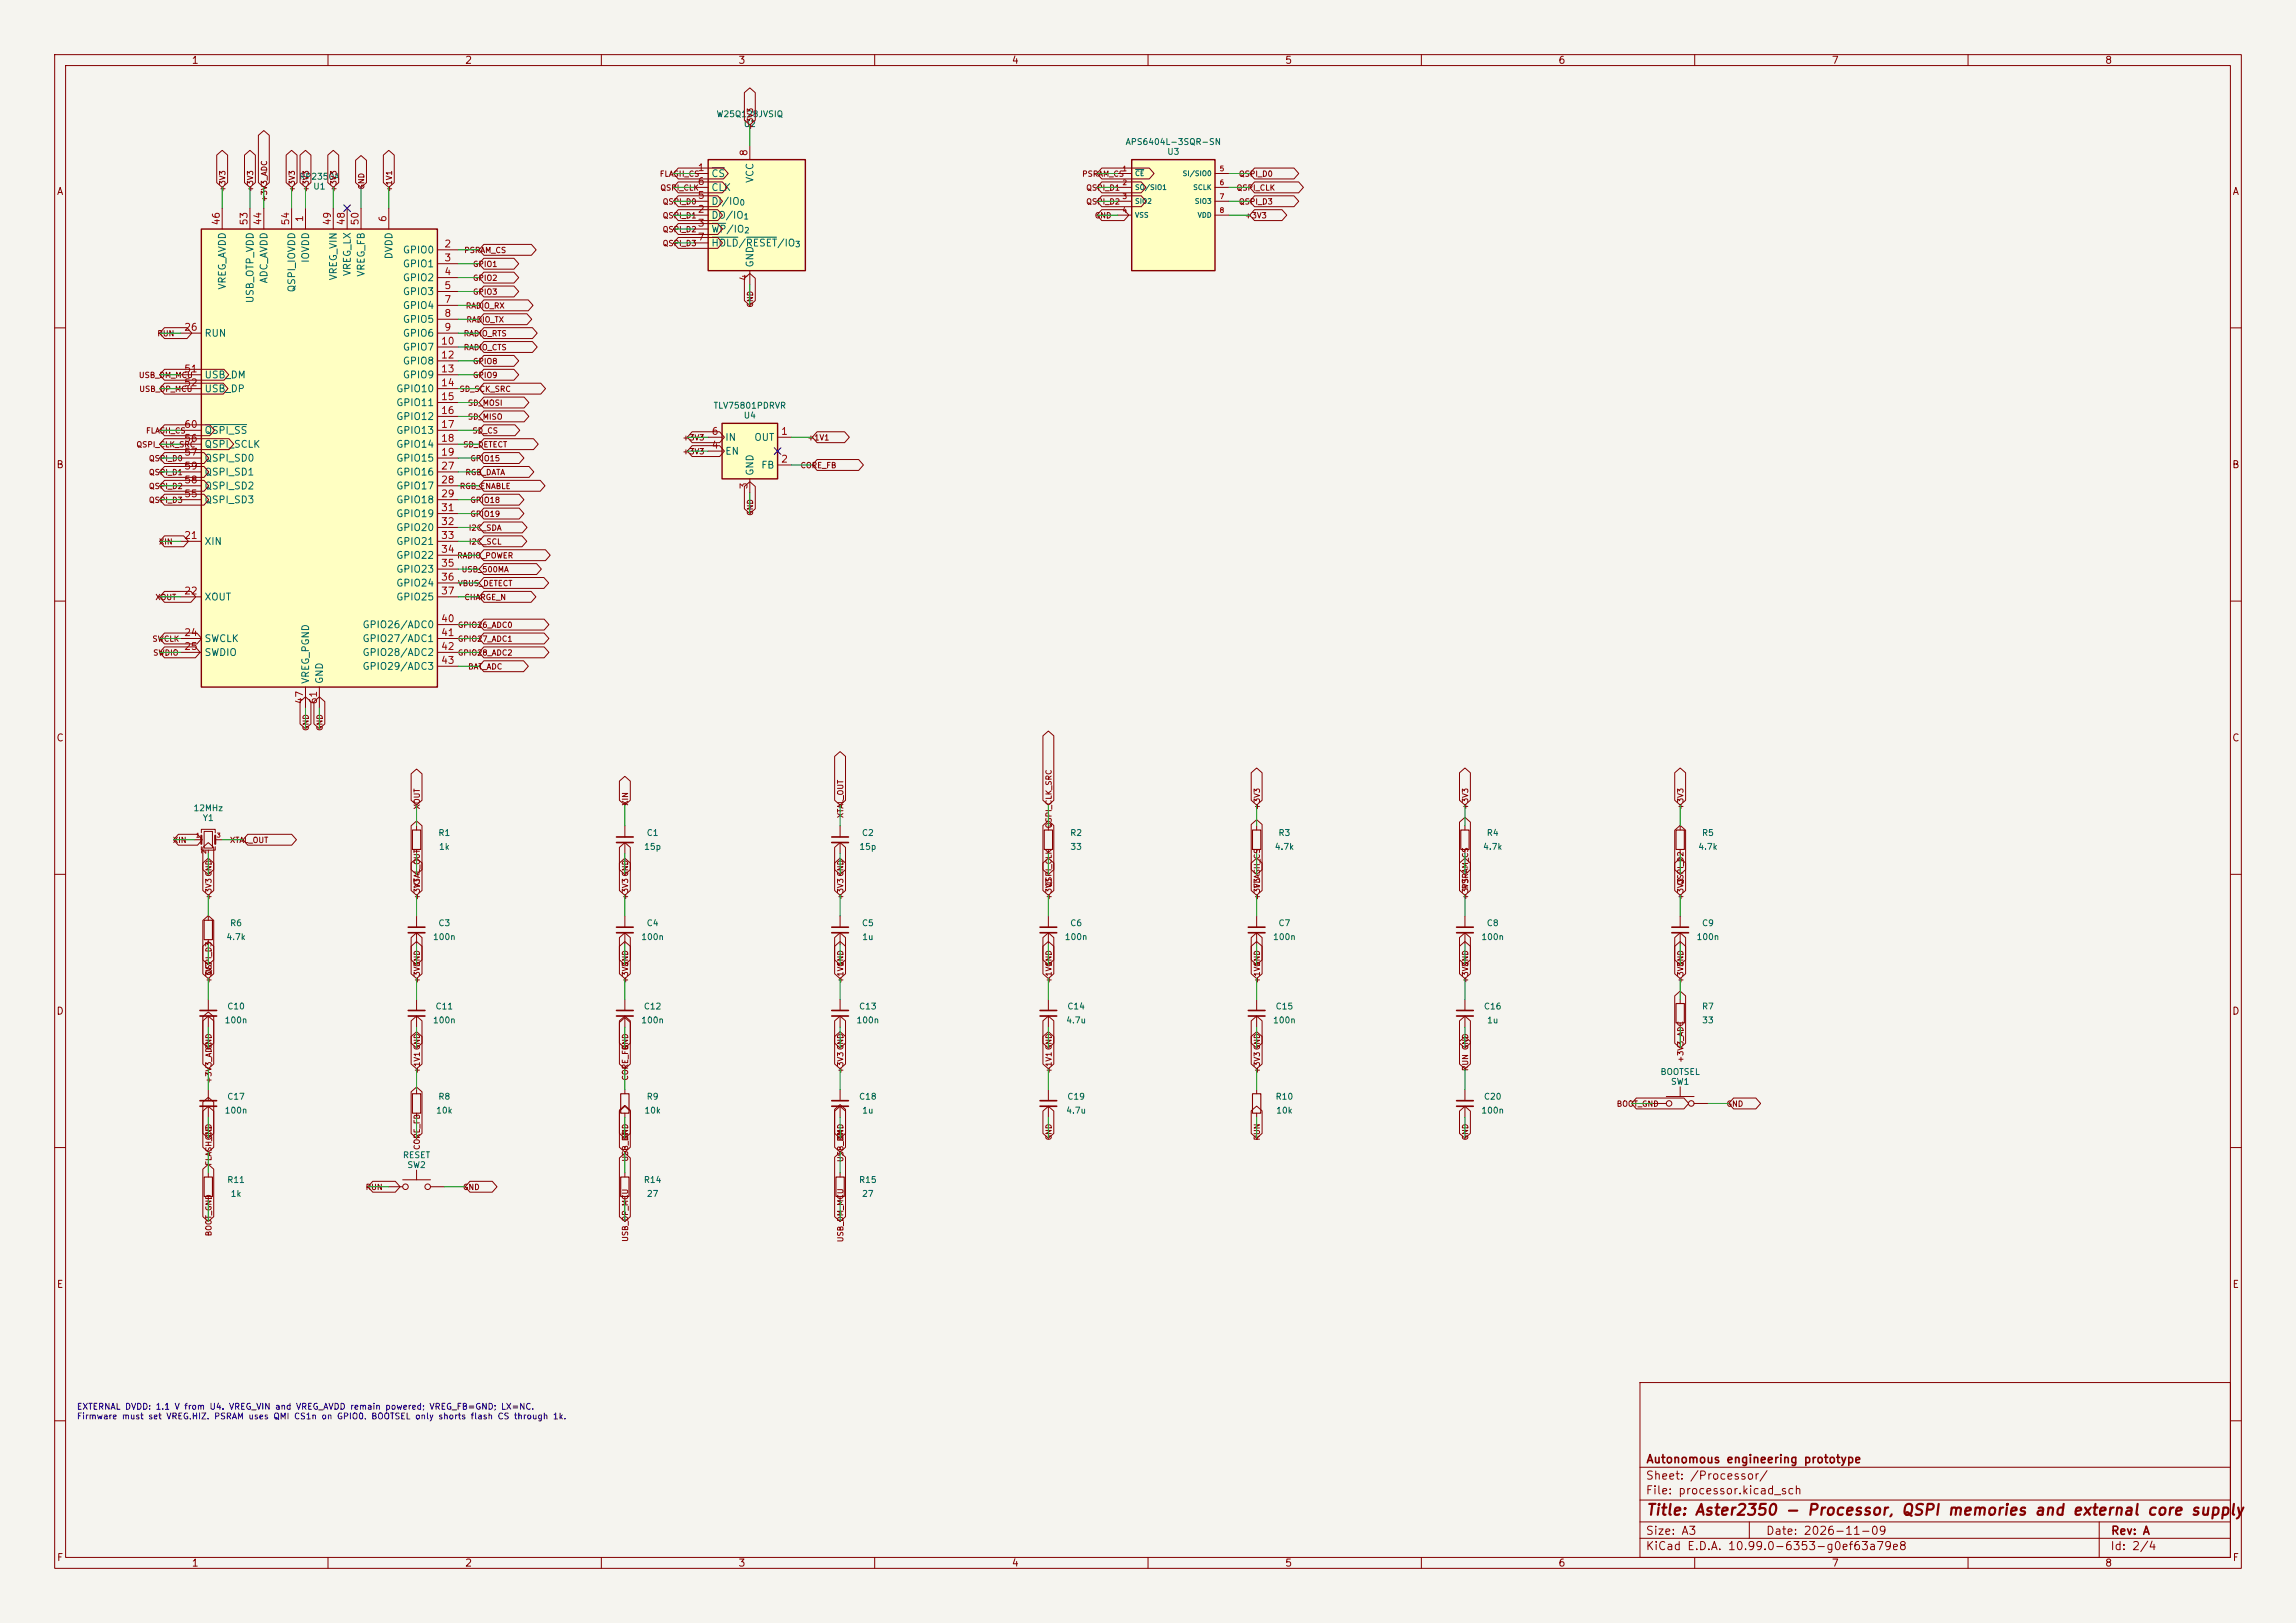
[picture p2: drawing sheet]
<svg xmlns="http://www.w3.org/2000/svg" width="420mm" height="297mm" viewBox="0 0 420 297" stroke-linecap="round" stroke-linejoin="round" font-family="sans-serif">
<defs><g id="words">
<text font-size="2" fill="#840000" x="301" y="277.8">Title: Aster2350 - Processor, QSPI memories and external core supply</text>
<g font-size="1.5" fill="#840000">
<text x="301" y="268.1">Autonomous engineering prototype</text>
<text x="300.9" y="273.8">File: processor.kicad_sch</text>
<text x="300.9" y="271.1">Sheet: /Processor/</text>
<text x="300.9" y="281.2">Size: A3</text>
<text x="322.9" y="281.2">Date: 2026-11-09</text>
<text x="386" y="281.2">Rev: A</text>
<text x="300.9" y="284">KiCad E.D.A. 10.99.0-6353-g0ef63a79e8</text>
<text x="385.9" y="284">Id: 2/4</text>
</g>
<g font-size="1.3" fill="#840000">
<text x="35" y="12">1</text>
<text x="85" y="12">2</text>
<text x="135" y="12">3</text>
<text x="185" y="12">4</text>
<text x="235" y="12">5</text>
<text x="285" y="12">6</text>
<text x="335" y="12">7</text>
<text x="385" y="12">8</text>
<text x="10.3" y="36">A</text>
<text x="408.3" y="36">A</text>
<text x="10.2" y="86">B</text>
<text x="408.2" y="86">B</text>
<text x="10.2" y="136">C</text>
<text x="408.2" y="136">C</text>
<text x="10.2" y="186">D</text>
<text x="408.2" y="186">D</text>
<text x="10.3" y="236">E</text>
<text x="408.3" y="236">E</text>
<text x="10.3" y="286">F</text>
<text x="35" y="287">1</text>
<text x="85" y="287">2</text>
<text x="135" y="287">3</text>
<text x="185" y="287">4</text>
<text x="235" y="287">5</text>
<text x="285" y="287">6</text>
<text x="335" y="287">7</text>
<text x="385" y="287">8</text>
<text x="408.3" y="286">F</text>
</g>
<g font-size="1.3" fill="#a90000">
<text x="137" y="28.7" transform="rotate(-90 137 28.7)">8</text>
<text x="127.5" y="31.6">1</text>
<text x="127.5" y="34.2">6</text>
<text x="40.5" y="41.3" transform="rotate(-90 40.5 41.3)">46</text>
<text x="45.6" y="41.3" transform="rotate(-90 45.6 41.3)">53</text>
<text x="48.1" y="41.3" transform="rotate(-90 48.1 41.3)">44</text>
<text x="53.2" y="41.3" transform="rotate(-90 53.2 41.3)">54</text>
<text x="55.7" y="40.7" transform="rotate(-90 55.7 40.7)">1</text>
<text x="60.8" y="41.3" transform="rotate(-90 60.8 41.3)">49</text>
<text x="63.4" y="41.3" transform="rotate(-90 63.4 41.3)">48</text>
<text x="65.9" y="41.3" transform="rotate(-90 65.9 41.3)">50</text>
<text x="71" y="40.7" transform="rotate(-90 71 40.7)">6</text>
<text x="127.5" y="39.2">2</text>
<text x="127.5" y="41.8">3</text>
<text x="127.5" y="36.7">5</text>
<text x="81.2" y="45.6">2</text>
<text x="127.5" y="44.3">7</text>
<text x="81.2" y="48.1">3</text>
<text x="81.2" y="50.7">4</text>
<text x="81.2" y="53.2">5</text>
<text x="137" y="51.5" transform="rotate(-90 137 51.5)">4</text>
<text x="81.2" y="55.7">7</text>
<text x="81.2" y="58.3">8</text>
<text x="33.6" y="60.8">26</text>
<text x="80.6" y="63.4">10</text>
<text x="80.6" y="65.9">12</text>
<text x="81.2" y="60.8">9</text>
<text x="33.6" y="68.4">51</text>
<text x="33.6" y="71">52</text>
<text x="80.6" y="68.4">13</text>
<text x="80.6" y="71">14</text>
<text x="80.6" y="73.5">15</text>
<text x="80.6" y="76.1">16</text>
<text x="33.6" y="81.1">56</text>
<text x="33.6" y="83.7">57</text>
<text x="33.6" y="78.6">60</text>
<text x="80.6" y="78.6">17</text>
<text x="80.6" y="81.1">18</text>
<text x="80.6" y="83.7">19</text>
<text x="130.1" y="82.4">4</text>
<text x="130.1" y="79.9">6</text>
<text x="142.8" y="79.9">1</text>
<text x="33.6" y="88.8">58</text>
<text x="33.6" y="86.2">59</text>
<text x="80.6" y="86.2">27</text>
<text x="80.6" y="88.8">28</text>
<text x="137" y="89.6" transform="rotate(-90 137 89.6)">3</text>
<text x="142.8" y="85">2</text>
<text x="33.6" y="91.3">55</text>
<text x="80.6" y="91.3">29</text>
<text x="80.6" y="93.8">31</text>
<text x="33.6" y="98.9">21</text>
<text x="80.6" y="96.4">32</text>
<text x="80.6" y="98.9">33</text>
<text x="80.6" y="101.5">34</text>
<text x="80.6" y="104">35</text>
<text x="80.6" y="106.5">36</text>
<text x="33.6" y="109.1">22</text>
<text x="80.6" y="109.1">37</text>
<text x="33.6" y="116.7">24</text>
<text x="33.6" y="119.2">25</text>
<text x="80.6" y="114.2">40</text>
<text x="80.6" y="116.7">41</text>
<text x="80.6" y="119.2">42</text>
<text x="80.6" y="121.8">43</text>
<text x="55.7" y="129" transform="rotate(-90 55.7 129)">47</text>
<text x="58.3" y="129" transform="rotate(-90 58.3 129)">61</text>
</g>
<g font-size="1.3" fill="#006464">
<text x="130" y="32.7">CS</text>
<text x="130" y="35.3">CLK</text>
<text x="138.1" y="33.6" transform="rotate(-90 138.1 33.6)">VCC</text>
<text x="130" y="40.3">DO/IO</text>
<text x="130" y="37.8">DI/IO</text>
<text x="72.1" y="47.5" transform="rotate(-90 72.1 47.5)">DVDD</text>
<text x="73.6" y="46.7">GPIO0</text>
<text x="130" y="42.9">WP/IO</text>
<text x="130" y="45.4">HOLD/RESET/IO</text>
<text x="41.6" y="53.1" transform="rotate(-90 41.6 53.1)">VREG_AVDD</text>
<text x="49.2" y="52" transform="rotate(-90 49.2 52)">ADC_AVDD</text>
<text x="54.3" y="53.6" transform="rotate(-90 54.3 53.6)">QSPI_IOVDD</text>
<text x="56.8" y="48.2" transform="rotate(-90 56.8 48.2)">IOVDD</text>
<text x="61.9" y="51.4" transform="rotate(-90 61.9 51.4)">VREG_VIN</text>
<text x="64.5" y="50.6" transform="rotate(-90 64.5 50.6)">VREG_LX</text>
<text x="67" y="50.7" transform="rotate(-90 67 50.7)">VREG_FB</text>
<text x="73.6" y="49.2">GPIO1</text>
<text x="73.6" y="51.8">GPIO2</text>
<text x="138.1" y="49" transform="rotate(-90 138.1 49)">GND</text>
<text x="46.7" y="55.6" transform="rotate(-90 46.7 55.6)">USB_OTP_VDD</text>
<text x="73.6" y="54.3">GPIO3</text>
<text x="73.6" y="56.8">GPIO4</text>
<text x="73.6" y="59.4">GPIO5</text>
<text x="37.3" y="61.9">RUN</text>
<text x="73.6" y="61.9">GPIO6</text>
<text x="73.6" y="64.5">GPIO7</text>
<text x="37.3" y="69.5">USB_DM</text>
<text x="73.6" y="67">GPIO8</text>
<text x="73.6" y="69.5">GPIO9</text>
<text x="37.3" y="72.1">USB_DP</text>
<text x="72.4" y="72.1">GPIO10</text>
<text x="72.4" y="74.6">GPIO11</text>
<text x="72.4" y="77.2">GPIO12</text>
<text x="37.3" y="82.2">QSPI_SCLK</text>
<text x="37.3" y="79.7">QSPI_SS</text>
<text x="72.4" y="79.7">GPIO13</text>
<text x="72.4" y="82.2">GPIO14</text>
<text x="132.6" y="83.5">EN</text>
<text x="132.6" y="81">IN</text>
<text x="137.9" y="81">OUT</text>
<text x="37.3" y="84.8">QSPI_SD0</text>
<text x="37.3" y="89.9">QSPI_SD2</text>
<text x="37.3" y="87.3">QSPI_SD1</text>
<text x="72.4" y="84.8">GPIO15</text>
<text x="72.4" y="87.3">GPIO16</text>
<text x="72.4" y="89.9">GPIO17</text>
<text x="138.1" y="87.1" transform="rotate(-90 138.1 87.1)">GND</text>
<text x="139.1" y="86.1">FB</text>
<text x="37.3" y="92.4">QSPI_SD3</text>
<text x="72.4" y="92.4">GPIO18</text>
<text x="72.4" y="94.9">GPIO19</text>
<text x="37.3" y="100">XIN</text>
<text x="72.4" y="97.5">GPIO20</text>
<text x="72.4" y="100">GPIO21</text>
<text x="72.4" y="102.6">GPIO22</text>
<text x="72.4" y="105.1">GPIO23</text>
<text x="72.4" y="107.6">GPIO24</text>
<text x="37.3" y="110.2">XOUT</text>
<text x="72.4" y="110.2">GPIO25</text>
<text x="37.3" y="117.8">SWCLK</text>
<text x="66.2" y="115.3">GPIO26/ADC0</text>
<text x="66.2" y="117.8">GPIO27/ADC1</text>
<text x="37.3" y="120.3">SWDIO</text>
<text x="56.8" y="125.2" transform="rotate(-90 56.8 125.2)">VREG_PGND</text>
<text x="59.4" y="125.2" transform="rotate(-90 59.4 125.2)">GND</text>
<text x="66.2" y="120.3">GPIO28/ADC2</text>
<text x="66.2" y="122.9">GPIO29/ADC3</text>
</g>
<g font-size="1.1" fill="#006464">
<text x="131" y="21.7">W25Q128JVSIQ</text>
<text x="135.9" y="23.5">U2</text>
<text x="205.8" y="26.8">APS6404L-3SQR-SN</text>
<text x="213.4" y="28.6">U3</text>
<text x="54.6" y="33.1">RP2350A</text>
<text x="57.2" y="34.9">U1</text>
<text x="130.4" y="75">TLV75801PDRVR</text>
<text x="135.9" y="76.8">U4</text>
<text x="35.3" y="148.7">12MHz</text>
<text x="37" y="150.5">Y1</text>
<text x="80.1" y="153.2">R1</text>
<text x="80.2" y="155.8">1k</text>
<text x="117.7" y="155.8">15p</text>
<text x="118.2" y="153.2">C1</text>
<text x="157.1" y="155.8">15p</text>
<text x="157.6" y="153.2">C2</text>
<text x="195.7" y="153.2">R2</text>
<text x="195.7" y="155.8">33</text>
<text x="233.1" y="155.8">4.7k</text>
<text x="233.8" y="153.2">R3</text>
<text x="271.2" y="155.8">4.7k</text>
<text x="271.9" y="153.2">R4</text>
<text x="310.6" y="155.8">4.7k</text>
<text x="311.2" y="153.2">R5</text>
<text x="41.3" y="172.3">4.7k</text>
<text x="42" y="169.7">R6</text>
<text x="79.1" y="172.3">100n</text>
<text x="80.1" y="169.7">C3</text>
<text x="117.2" y="172.3">100n</text>
<text x="118.2" y="169.7">C4</text>
<text x="157.6" y="169.7">C5</text>
<text x="157.6" y="172.3">1u</text>
<text x="194.7" y="172.3">100n</text>
<text x="195.7" y="169.7">C6</text>
<text x="232.8" y="172.3">100n</text>
<text x="233.8" y="169.7">C7</text>
<text x="270.9" y="172.3">100n</text>
<text x="271.9" y="169.7">C8</text>
<text x="310.2" y="172.3">100n</text>
<text x="311.2" y="169.7">C9</text>
<text x="41.5" y="185">C10</text>
<text x="79.6" y="185">C11</text>
<text x="117.7" y="185">C12</text>
<text x="157" y="185">C13</text>
<text x="195.1" y="185">C14</text>
<text x="233.2" y="185">C15</text>
<text x="271.3" y="185">C16</text>
<text x="311.2" y="185">R7</text>
<text x="41" y="187.5">100n</text>
<text x="79.1" y="187.5">100n</text>
<text x="117.2" y="187.5">100n</text>
<text x="156.6" y="187.5">100n</text>
<text x="194.9" y="187.5">4.7u</text>
<text x="232.8" y="187.5">100n</text>
<text x="271.9" y="187.5">1u</text>
<text x="311.3" y="187.5">33</text>
<text x="303.6" y="197">BOOTSEL</text>
<text x="41.5" y="201.5">C17</text>
<text x="80.1" y="201.5">R8</text>
<text x="118.2" y="201.5">R9</text>
<text x="157" y="201.5">C18</text>
<text x="195.1" y="201.5">C19</text>
<text x="233.2" y="201.5">R10</text>
<text x="271.3" y="201.5">C20</text>
<text x="305.6" y="198.8">SW1</text>
<text x="41" y="204">100n</text>
<text x="79.7" y="204">10k</text>
<text x="117.8" y="204">10k</text>
<text x="157.6" y="204">1u</text>
<text x="194.9" y="204">4.7u</text>
<text x="233.3" y="204">10k</text>
<text x="270.9" y="204">100n</text>
<text x="73.6" y="212.2">RESET</text>
<text x="74.4" y="214">SW2</text>
<text x="41.5" y="216.7">R11</text>
<text x="42.1" y="219.3">1k</text>
<text x="117.7" y="216.7">R14</text>
<text x="118.2" y="219.3">27</text>
<text x="157" y="216.7">R15</text>
<text x="157.6" y="219.3">27</text>
</g>
<g font-size="1.1" fill="#0000c2">
<text x="14" y="258.2">EXTERNAL DVDD: 1.1 V from U4. VREG_VIN and VREG_AVDD remain powered; VREG_FB=GND; LX=NC.</text>
<text x="14" y="260">Firmware must set VREG.HIZ. PSRAM uses QMI CS1n on GPIO0. BOOTSEL only shorts flash CS through 1k.</text>
</g>
<g font-size="1" fill="#840000">
<text x="138" y="23.8" transform="rotate(-90 138 23.8)">+3V3</text>
<text x="41.5" y="35.3" transform="rotate(-90 41.5 35.3)">+3V3</text>
<text x="46.6" y="35.3" transform="rotate(-90 46.6 35.3)">+3V3</text>
<text x="54.2" y="35.3" transform="rotate(-90 54.2 35.3)">+3V3</text>
<text x="56.7" y="35.3" transform="rotate(-90 56.7 35.3)">+3V3</text>
<text x="61.8" y="35.3" transform="rotate(-90 61.8 35.3)">+3V3</text>
<text x="66.9" y="34.8" transform="rotate(-90 66.9 34.8)">GND</text>
<text x="72" y="35.3" transform="rotate(-90 72 35.3)">+1V1</text>
<text x="120.6" y="32.6">FLASH_CS</text>
<text x="120.7" y="35.1">QSPI_CLK</text>
<text x="197.9" y="32.6">PSRAM_CS</text>
<text x="198.6" y="35.1">QSPI_D1</text>
<text x="226.1" y="35.1">QSPI_CLK</text>
<text x="226.5" y="32.6">QSPI_D0</text>
<text x="49.1" y="37.1" transform="rotate(-90 49.1 37.1)">+3V3_ADC</text>
<text x="121.1" y="37.7">QSPI_D0</text>
<text x="121.1" y="40.2">QSPI_D1</text>
<text x="198.6" y="37.7">QSPI_D2</text>
<text x="200.2" y="40.2">GND</text>
<text x="226.5" y="37.7">QSPI_D3</text>
<text x="227.6" y="40.2">+3V3</text>
<text x="84.8" y="46.6">PSRAM_CS</text>
<text x="121.1" y="42.7">QSPI_D2</text>
<text x="121.1" y="45.3">QSPI_D3</text>
<text x="86.4" y="49.1">GPIO1</text>
<text x="86.4" y="51.6">GPIO2</text>
<text x="85.1" y="56.7">RADIO_RX</text>
<text x="85.2" y="59.3">RADIO_TX</text>
<text x="86.4" y="54.2">GPIO3</text>
<text x="138" y="56.4" transform="rotate(-90 138 56.4)">GND</text>
<text x="28.7" y="61.8">RUN</text>
<text x="84.7" y="61.8">RADIO_RTS</text>
<text x="84.7" y="64.3">RADIO_CTS</text>
<text x="25.3" y="69.4">USB_DM_MCU</text>
<text x="25.4" y="72">USB_DP_MCU</text>
<text x="84" y="72">SD_SCK_SRC</text>
<text x="86.4" y="66.9">GPIO8</text>
<text x="86.4" y="69.4">GPIO9</text>
<text x="85.5" y="74.5">SD_MOSI</text>
<text x="85.5" y="77">SD_MISO</text>
<text x="24.9" y="82.1">QSPI_CLK_SRC</text>
<text x="26.6" y="79.6">FLASH_CS</text>
<text x="84.6" y="82.1">SD_DETECT</text>
<text x="86.3" y="79.6">SD_CS</text>
<text x="124.8" y="80.8">+3V3</text>
<text x="124.8" y="83.4">+3V3</text>
<text x="147.6" y="80.8">+1V1</text>
<text x="27.1" y="84.7">QSPI_D0</text>
<text x="27.1" y="89.7">QSPI_D2</text>
<text x="27.1" y="87.2">QSPI_D1</text>
<text x="84" y="89.7">RGB_ENABLE</text>
<text x="85" y="87.2">RGB_DATA</text>
<text x="85.9" y="84.7">GPIO15</text>
<text x="146.3" y="85.9">CORE_FB</text>
<text x="27.1" y="92.3">QSPI_D3</text>
<text x="85.9" y="92.3">GPIO18</text>
<text x="85.9" y="94.8">GPIO19</text>
<text x="138" y="94.5" transform="rotate(-90 138 94.5)">GND</text>
<text x="29" y="99.9">XIN</text>
<text x="85.7" y="97.4">I2C_SDA</text>
<text x="85.7" y="99.9">I2C_SCL</text>
<text x="83.5" y="102.4">RADIO_POWER</text>
<text x="83.7" y="107.5">VBUS_DETECT</text>
<text x="84.3" y="105">USB_500MA</text>
<text x="28.3" y="110.1">XOUT</text>
<text x="84.8" y="110.1">CHARGE_N</text>
<text x="27.8" y="117.7">SWCLK</text>
<text x="83.7" y="117.7">GPIO27_ADC1</text>
<text x="83.7" y="115.1">GPIO26_ADC0</text>
<text x="27.9" y="120.2">SWDIO</text>
<text x="83.7" y="120.2">GPIO28_ADC2</text>
<text x="85.5" y="122.8">BAT_ADC</text>
<text x="56.7" y="133.8" transform="rotate(-90 56.7 133.8)">GND</text>
<text x="59.3" y="133.8" transform="rotate(-90 59.3 133.8)">GND</text>
<text x="77" y="148.2" transform="rotate(-90 77 148.2)">XOUT</text>
<text x="115.1" y="147.5" transform="rotate(-90 115.1 147.5)">XIN</text>
<text x="154.5" y="149.8" transform="rotate(-90 154.5 149.8)">XTAL_OUT</text>
<text x="230.7" y="148.3" transform="rotate(-90 230.7 148.3)">+3V3</text>
<text x="268.8" y="148.3" transform="rotate(-90 268.8 148.3)">+3V3</text>
<text x="308.2" y="148.3" transform="rotate(-90 308.2 148.3)">+3V3</text>
<text x="31.5" y="154.5">XIN</text>
<text x="42" y="154.5">XTAL_OUT</text>
<text x="192.6" y="151.7" transform="rotate(-90 192.6 151.7)">QSPI_CLK_SRC</text>
<text x="38.9" y="164.8" transform="rotate(-90 38.9 164.8)">+3V3GND</text>
<text x="77" y="164.8" transform="rotate(-90 77 164.8)">+3V3</text>
<text x="77" y="162.5" transform="rotate(-90 77 162.5)">XTAL_OUT</text>
<text x="115.1" y="164.8" transform="rotate(-90 115.1 164.8)">+3V3GND</text>
<text x="154.5" y="164.8" transform="rotate(-90 154.5 164.8)">+3V3GND</text>
<text x="192.6" y="164.8" transform="rotate(-90 192.6 164.8)">+3V3</text>
<text x="192.6" y="162.5" transform="rotate(-90 192.6 162.5)">QSPI_CLK</text>
<text x="230.7" y="164.8" transform="rotate(-90 230.7 164.8)">+3V3</text>
<text x="230.7" y="162.6" transform="rotate(-90 230.7 162.6)">FLASH_CS</text>
<text x="268.8" y="164.8" transform="rotate(-90 268.8 164.8)">+3V3</text>
<text x="268.8" y="162.8" transform="rotate(-90 268.8 162.8)">PSRAM_CS</text>
<text x="308.2" y="164.8" transform="rotate(-90 308.2 164.8)">+3V3</text>
<text x="308.2" y="162.1" transform="rotate(-90 308.2 162.1)">QSPI_D2</text>
<text x="38.9" y="178.6" transform="rotate(-90 38.9 178.6)">QSPI_D3</text>
<text x="77" y="177" transform="rotate(-90 77 177)">GND</text>
<text x="115.1" y="177" transform="rotate(-90 115.1 177)">GND</text>
<text x="154.5" y="177" transform="rotate(-90 154.5 177)">GND</text>
<text x="192.6" y="177" transform="rotate(-90 192.6 177)">GND</text>
<text x="230.7" y="177" transform="rotate(-90 230.7 177)">GND</text>
<text x="268.8" y="177" transform="rotate(-90 268.8 177)">GND</text>
<text x="308.2" y="177" transform="rotate(-90 308.2 177)">GND</text>
<text x="38.9" y="180" transform="rotate(-90 38.9 180)">+3V3</text>
<text x="77" y="180" transform="rotate(-90 77 180)">+3V3</text>
<text x="115.1" y="180" transform="rotate(-90 115.1 180)">+3V3</text>
<text x="154.5" y="180" transform="rotate(-90 154.5 180)">+1V1</text>
<text x="192.6" y="180" transform="rotate(-90 192.6 180)">+1V1</text>
<text x="230.7" y="180" transform="rotate(-90 230.7 180)">+1V1</text>
<text x="268.8" y="180" transform="rotate(-90 268.8 180)">+3V3</text>
<text x="308.2" y="180" transform="rotate(-90 308.2 180)">+3V3</text>
<text x="38.9" y="192.3" transform="rotate(-90 38.9 192.3)">GND</text>
<text x="77" y="196.6" transform="rotate(-90 77 196.6)">+1V1GND</text>
<text x="115.1" y="197.8" transform="rotate(-90 115.1 197.8)">CORE_FB</text>
<text x="115.1" y="192.3" transform="rotate(-90 115.1 192.3)">GND</text>
<text x="154.5" y="196.6" transform="rotate(-90 154.5 196.6)">+3V3GND</text>
<text x="192.6" y="196.6" transform="rotate(-90 192.6 196.6)">+1V1GND</text>
<text x="230.7" y="196.6" transform="rotate(-90 230.7 196.6)">+3V3GND</text>
<text x="268.8" y="196.1" transform="rotate(-90 268.8 196.1)">RUN GND</text>
<text x="308.2" y="194.6" transform="rotate(-90 308.2 194.6)">+3V3_ADC</text>
<text x="38.9" y="198.4" transform="rotate(-90 38.9 198.4)">+3V3_ADC</text>
<text x="295.6" y="202.8">BOOT_GND</text>
<text x="315.7" y="202.8">GND</text>
<text x="38.9" y="208.8" transform="rotate(-90 38.9 208.8)">GND</text>
<text x="115.1" y="208.8" transform="rotate(-90 115.1 208.8)">GND</text>
<text x="154.5" y="208.8" transform="rotate(-90 154.5 208.8)">GND</text>
<text x="192.6" y="208.8" transform="rotate(-90 192.6 208.8)">GND</text>
<text x="230.7" y="208.8" transform="rotate(-90 230.7 208.8)">RUN</text>
<text x="268.8" y="208.8" transform="rotate(-90 268.8 208.8)">GND</text>
<text x="38.9" y="213.4" transform="rotate(-90 38.9 213.4)">FLASH_CS</text>
<text x="77" y="210.5" transform="rotate(-90 77 210.5)">CORE_FB</text>
<text x="115.1" y="212.7" transform="rotate(-90 115.1 212.7)">USB_DP</text>
<text x="154.5" y="212.7" transform="rotate(-90 154.5 212.7)">USB_DM</text>
<text x="66.8" y="218">RUN</text>
<text x="84.6" y="218">GND</text>
<text x="38.9" y="226.3" transform="rotate(-90 38.9 226.3)">BOOT_GND</text>
<text x="115.1" y="227.4" transform="rotate(-90 115.1 227.4)">USB_DP_MCU</text>
<text x="154.5" y="227.4" transform="rotate(-90 154.5 227.4)">USB_DM_MCU</text>
</g>
<g font-size="1" fill="#006464">
<text x="135.2" y="37.9">0</text>
<text x="135.9" y="40.4">1</text>
<text x="136" y="42.9">2</text>
<text x="145.3" y="45.5">3</text>
</g>
<g font-size=".9" fill="#a90000">
<text x="205.2" y="31.5">1</text>
<text x="205.2" y="34.1">2</text>
<text x="223" y="31.5">5</text>
<text x="223" y="34.1">6</text>
<text x="205.2" y="36.6">3</text>
<text x="205.2" y="39.2">4</text>
<text x="223" y="36.6">7</text>
<text x="223" y="39.2">8</text>
</g>
<g font-size=".9" fill="#006464">
<text x="207.5" y="32.4">CE</text>
<text x="207.5" y="35">SO/SIO1</text>
<text x="216.2" y="32.4">SI/SIO0</text>
<text x="218.2" y="35">SCLK</text>
<text x="207.5" y="37.5">SIO2</text>
<text x="207.5" y="40.1">VSS</text>
<text x="218.5" y="37.5">SIO3</text>
<text x="219" y="40.1">VDD</text>
</g>
<g font-size=".8" fill="#a90000">
<text x="35.8" y="153.4">1</text>
<text x="39.6" y="153.4">3</text>
<text x="37.9" y="156.3" transform="rotate(-90 37.9 156.3)">2</text>
</g>
</g></defs>
<path d="M0 0h420v297h-420z" fill="#f5f4ef" stroke="#f5f4ef" stroke-width=".18"/>
<g fill="none" stroke="#840000" stroke-width=".18">
<path d="M10 10h400v277h-400zM12 12h396v273h-396zM60 10v2M110 10v2M160 10v2M210 10v2M260 10v2M310 10v2M360 10v2M10 60h2M408 60h2M10 110h2"/>
<path d="M408 110h2M10 160h2M35.6 153.7h1.2M36.8 152.4v-.6h2.6v.6M36.8 154.9v.7h2.6v-.7M37.3 152.1h1.6v3.1h-1.6zM38.1 155.6v.6M39.4 153.7h1.2M268 151.1v.8M268 155.4v.8M307.3 151.1v.8M307.3 155.4v.8"/>
<path d="M408 160h2M268 167.6v2.1M268 170.7v2M307.3 167.6v2.1M307.3 170.7v2M229.9 199.4v.8M268 182.9v2M268 185.9v2.1M10 210h2M229.9 203.7v.8M408 210h2M300 253h108v32h-108z"/>
<path d="M10 260h2M300 278.5h108M300 274.5h108M300 268.5h108M320 278.5v3M384 278.5v6.5M408 260h2M60 285v2M110 285v2M160 285v2M210 285v2M260 285v2"/>
<path d="M300 281.5h108M310 285v2M360 285v2"/>
</g>
<path d="M36.8 152.9v1.5M39.4 152.9v1.5" fill="none" stroke="#840000" stroke-width=".38"/>
<path d="M266.4 169.7h3.1M266.4 170.7h3.1M305.8 169.7h3.1M305.8 170.7h3.1M266.4 184.9h3.1M266.4 185.9h3.1" fill="none" stroke="#840000" stroke-width=".3"/>
<path d="M267.2 151.9h1.5v3.5h-1.5zM306.6 151.9h1.5v3.5h-1.5zM229.1 200.2h1.5v3.5h-1.5z" fill="none" stroke="#840000" stroke-width=".2"/>
<path d="M129.5 29.2h17.8v20.3h-17.8z" fill="#ffffc2"/>
<path d="M129.5 29.2h17.8v20.3h-17.8z" fill="none" stroke="#840000" stroke-width=".25"/>
<g fill="none" stroke="#840000" stroke-width=".18">
<path d="M127 31.8h2.5M127 39.4h2.5M127 36.8h2.5M127 34.3h2.5M137.2 26.7v2.5M127 41.9h2.5M127 44.5h2.5M137.2 49.5v2.6M229.9 151.1v.8M229.9 155.4v.8M229.9 167.6v2.1M229.9 170.7v2"/>
<path d="M191.8 199.4v2M229.9 182.9v2M229.9 185.9v2.1M191.8 202.4v2.1"/>
</g>
<path d="M130.3 30.7h2.2M130.3 40.9h2.4M130.3 43.4h4.7M136.6 43.4h5.5" fill="none" stroke="#006464" stroke-width=".18"/>
<path d="M228.3 169.7h3.1M228.3 170.7h3.1M228.3 184.9h3.1M228.3 185.9h3.1M190.2 201.4h3.1M190.2 202.4h3.1" fill="none" stroke="#840000" stroke-width=".3"/>
<path d="M229.1 151.9h1.5v3.5h-1.5z" fill="none" stroke="#840000" stroke-width=".2"/>
<path d="M207 29.2h15.2v20.3h-15.2z" fill="#ffffc2"/>
<path d="M207 29.2h15.2v20.3h-15.2z" fill="none" stroke="#840000" stroke-width=".25"/>
<path d="M204.5 31.8h2.5M204.5 34.3h2.5M204.5 36.8h2.5M204.5 39.4h2.5M222.2 31.8h2.6M222.2 34.3h2.6M222.2 36.8h2.6M222.2 39.4h2.6M191.8 182.9v2M191.8 185.9v2.1" fill="none" stroke="#840000" stroke-width=".18"/>
<path d="M207.7 31h1.5" fill="none" stroke="#006464" stroke-width=".18"/>
<path d="M190.2 184.9h3.1M190.2 185.9h3.1" fill="none" stroke="#840000" stroke-width=".3"/>
<path d="M132.1 77.5h10.1v10.1h-10.1z" fill="#ffffc2"/>
<path d="M132.1 77.5h10.1v10.1h-10.1z" fill="none" stroke="#840000" stroke-width=".25"/>
<path d="M129.5 80h2.6M129.5 82.6h2.6M137.2 87.6v2.6M142.2 80h2.6M142.2 85.1h2.6" fill="none" stroke="#840000" stroke-width=".18"/>
<path d="M36.8 41.9h43.2v83.8h-43.2z" fill="#ffffc2"/>
<path d="M36.8 41.9h43.2v83.8h-43.2z" fill="none" stroke="#840000" stroke-width=".25"/>
<g fill="none" stroke="#840000" stroke-width=".18">
<path d="M136.2 17l1-.9 1 .9v5l-1 .9-1-.9zM39.6 28.4l1-.9 1 .9v5l-1 .9-1-.9zM40.6 38.1v3.8M44.7 28.4l1-.9 1 .9v5l-1 .9-1-.9zM45.7 38.1v3.8M47.3 24.8l1-.9 1 .9v8.6l-1 .9-1-.9zM48.3 38.1v3.8M52.3 28.4l1-.9 1 .9v5l-1 .9-1-.9zM53.3 38.1v3.8M54.9 28.4l1-.9 1 .9v5l-1 .9-1-.9zM55.9 38.1v3.8M60 28.4l1-.9 1 .9v5l-1 .9-1-.9z"/>
<path d="M61 38.1v3.8M63.5 38.1v3.8M65 29.3l1-.8 1 .8v4.1l-1 .9-1-.9zM66 38.1v3.8M70.1 28.4l1-.9 1 .9v5l-1 .9-1-.9zM71.1 38.1v3.8M124.1 30.8h8.2l.9 1-.9 .9h-8.2l-.9-.9zM124.1 35.8h7.2l.9 1-.9 1h-7.2l-.9-1zM124.1 38.4h7.2l.9 1-.9 1h-7.2l-.9-1zM124.1 33.3h8l.9 1-.9 1h-8l-.9-1zM201.5 38.4h4.1l.9 1-.9 1h-4.1l-.8-1zM201.5 33.3h7.3l.8 1-.8 1h-7.3l-.8-1z"/>
<path d="M201.5 35.8h7.3l.8 1-.8 1h-7.3l-.8-1zM201.5 30.8h8.7l.9 1-.9 .9h-8.7l-.8-.9zM229.5 30.8h7.2l.9 1-.9 .9h-7.2l-.9-.9zM229.5 33.3h8.1l.8 1-.8 1h-8.1l-.9-1zM229.5 35.8h7.2l.9 1-.9 1h-7.2l-.9-1zM229.5 38.4h5l.9 1-.9 1h-5l-.9-1zM30.1 60h4.1l.9 1-.9 1h-4.1l-.9-1zM80 45.7h3.8M80 48.3h3.8M80 50.8h3.8M80 53.3h3.8M80 55.9h3.8"/>
<path d="M80 58.4h3.8M88.5 47.3h5.5l.9 1-.9 1h-5.5l-.9-1zM88.5 49.8h5.5l.9 1-.9 1h-5.5l-.9-1zM88.5 44.7h8.7l.9 1-.9 1h-8.7l-.9-1zM88.5 52.3h5.5l.9 1-.9 1h-5.5l-.9-1zM88.5 54.9h8.1l.9 1-.9 1h-8.1l-.9-1zM88.5 57.4h7.9l.9 1-.9 1h-7.9l-.9-1zM88.5 60h8.9l.9 1-.9 1h-8.9l-.9-1zM124.1 40.9h7.2l.9 1-.9 1h-7.2l-.9-1zM124.1 43.5h7.2l.9 1-.9 .9h-7.2l-.9-.9zM136.2 50.9l1-.8 1 .8v4.1l-1 .9-1-.9zM30.1 77.7h8.3l.8 1-.8 1h-8.3l-.9-1z"/>
<path d="M30.1 70.1h10.7l.9 1-.9 1h-10.7l-.9-1zM30.1 67.6h10.9l.8 1-.8 1h-10.9l-.9-1zM33 61h3.8M33 68.6h3.8M33 71.1h3.8M33 78.7h3.8M80 61h3.8M80 63.5h3.8M80 66h3.8M80 68.6h3.8M80 71.1h3.8M80 73.7h3.8"/>
<path d="M80 76.2h3.8M80 78.7h3.8M88.5 62.5h8.9l.9 1-.9 1h-8.9l-.9-1zM88.5 65h5.5l.9 1-.9 1h-5.5l-.9-1zM88.5 67.6h5.5l.9 1-.9 1h-5.5l-.9-1zM88.5 70.1h10.4l.9 1-.9 1h-10.4l-.9-1zM88.5 72.7h7.4l.8 1-.8 1h-7.4l-.9-1zM88.5 77.7h5.7l.9 1-.9 1h-5.7l-.9-1zM88.5 75.2h7.4l.8 1-.8 1h-7.4l-.9-1zM126.6 79h5l.9 1-.9 1h-5l-.9-1zM149.5 79h5l.9 1-.9 1h-5l-.9-1zM30.1 80.3h11.8l.9 1-.9 1h-11.8l-.9-1z"/>
<path d="M30.1 82.8h7.2l.9 1-.9 1h-7.2l-.9-1zM30.1 87.9h7.2l.9 1-.9 1h-7.2l-.9-1zM30.1 90.4h7.2l.9 1-.9 1h-7.2l-.9-1zM30.1 85.4h7.2l.9 1-.9 1h-7.2l-.9-1zM30.1 98.1h3.5l.9 1-.9 1h-3.5l-.9-1zM33 81.3h3.8M33 83.8h3.8M33 99.1h3.8M33 86.4h3.8M33 88.9h3.8M33 91.4h3.8M80 81.3h3.8"/>
<path d="M80 83.8h3.8M80 99.1h3.8M80 86.4h3.8M80 88.9h3.8M80 91.4h3.8M80 94h3.8M80 96.5h3.8M88.5 82.8h6.5l.8 1-.8 1h-6.5l-.9-1zM88.5 85.4h8.3l.8 1-.8 1h-8.3l-.9-1zM88.5 80.3h9.1l.9 1-.9 1h-9.1l-.9-1zM88.5 87.9h10.3l.9 1-.9 1h-10.3l-.9-1zM88.5 90.4h6.5l.8 1-.8 1h-6.5l-.9-1z"/>
<path d="M88.5 93h6.5l.8 1-.8 1h-6.5l-.9-1zM88.5 95.5h7l.9 1-.9 1h-7l-.9-1zM88.5 98.1h7l.9 1-.9 1h-7l-.9-1zM126.6 81.6h5l.9 1-.9 .9h-5l-.9-.9zM136.2 89l1-.8 1 .8v4.1l-1 .9-1-.9zM149.5 84.1h7.6l.8 1-.8 1h-7.6l-.9-1zM30.1 108.2h4.8l.9 1-.9 1h-4.8l-.9-1zM30.1 115.8h5.9l.9 1-.9 1h-5.9l-.9-1zM30.1 118.4h5.6l.9 1-.9 1h-5.6l-.9-1zM33 109.2h3.8M33 116.8h3.8M33 119.4h3.8"/>
<path d="M80 109.2h3.8M80 116.8h3.8M80 119.4h3.8M80 101.6h3.8M80 104.1h3.8M80 106.7h3.8M80 114.3h3.8M88.5 100.6h11.3l.8 1-.8 1h-11.3l-.9-1zM88.5 115.8h11l.9 1-.9 1h-11l-.9-1zM88.5 118.4h11l.9 1-.9 1h-11l-.9-1zM88.5 113.3h11l.9 1-.9 1h-11l-.9-1zM88.5 108.2h8.7l.8 1-.8 1h-8.7l-.9-1z"/>
<path d="M88.5 105.7h11l.9 1-.9 1h-11l-.9-1zM88.5 103.1h9.7l.8 1-.8 1h-9.7l-.9-1zM54.9 128.4l1-.9 1 .9v4.1l-1 .9-1-.9zM55.9 125.7v3.8M57.4 128.4l1-.9 1 .9v4.1l-1 .9-1-.9zM58.4 125.7v3.8M80 121.9h3.8M88.5 120.9h7.3l.8 1-.8 1h-7.3l-.9-1zM152.7 138.4l1-.9 1 .9v8l-1 .9-1-.9zM190.8 134.7l1-.9 1 .9v11.7l-1 .9-1-.9zM32.6 152.7h3.5l.9 1-.9 1h-3.5l-.9-1zM37.1 155.1l1-.9 1 .9v4l-1 .9-1-.9z"/>
<path d="M37.1 157.9l1-.9 1 .9v5.1l-1 .8-1-.8zM45.3 152.7h8.1l.8 1-.8 1h-8.1l-.9-1zM75.2 141.6l1-.9 1 .9v4.8l-1 .9-1-.9zM75.2 157.9l1-.9 1 .9v5.1l-1 .8-1-.8zM75.2 151.1l1-.9 1 .9v8l-1 .9-1-.9zM76.2 151.1v.8M76.2 155.4v.8M113.3 157.9l1-.9 1 .9v5.1l-1 .8-1-.8zM113.3 155.1l1-.9 1 .9v4l-1 .9-1-.9zM113.3 142.9l1-.8 1 .8v3.5l-1 .9-1-.9zM114.3 151.1v2.1M114.3 154.2v2"/>
<path d="M152.7 157.9l1-.9 1 .9v5.1l-1 .8-1-.8zM152.7 155.1l1-.9 1 .9v4l-1 .9-1-.9zM153.7 151.1v2.1M153.7 154.2v2M190.8 151.1l1-.9 1 .9v8l-1 .9-1-.9zM190.8 157.9l1-.9 1 .9v5.1l-1 .8-1-.8zM191.8 151.1v.8M191.8 155.4v.8M228.9 150.9l1-.9 1 .9v8.2l-1 .9-1-.9zM228.9 157.9l1-.9 1 .9v5.1l-1 .8-1-.8zM228.9 141.4l1-.9 1 .9v5l-1 .9-1-.9zM267 150.4l1-.8 1 .8v8.7l-1 .9-1-.9z"/>
<path d="M267 157.9l1-.9 1 .9v5.1l-1 .8-1-.8zM267 141.4l1-.9 1 .9v5l-1 .9-1-.9zM306.3 157.9l1-.9 1 .9v5.1l-1 .8-1-.8zM306.3 151.9l1-.9 1 .9v7.2l-1 .9-1-.9zM306.3 141.4l1-.9 1 .9v5l-1 .9-1-.9zM37.1 168.4l1-.8 1 .8v7.3l-1 .8-1-.8zM37.1 173.2l1-.9 1 .9v5l-1 .9-1-.9zM38.1 167.6v.8M38.1 172v.7M75.2 171.6l1-.9 1 .9v4.1l-1 .8-1-.8zM75.2 173.2l1-.9 1 .9v5l-1 .9-1-.9zM76.2 167.6v2.1"/>
<path d="M76.2 170.7v2M113.3 173.2l1-.9 1 .9v5l-1 .9-1-.9zM113.3 171.6l1-.9 1 .9v4.1l-1 .8-1-.8zM114.3 167.6v2.1M114.3 170.7v2M152.7 173.2l1-.9 1 .9v5l-1 .9-1-.9zM152.7 171.6l1-.9 1 .9v4.1l-1 .8-1-.8zM153.7 167.6v2.1M153.7 170.7v2M190.8 173.2l1-.9 1 .9v5l-1 .9-1-.9zM190.8 171.6l1-.9 1 .9v4.1l-1 .8-1-.8zM191.8 167.6v2.1"/>
<path d="M191.8 170.7v2M228.9 173.2l1-.9 1 .9v5l-1 .9-1-.9zM228.9 171.6l1-.9 1 .9v4.1l-1 .8-1-.8zM267 173.2l1-.9 1 .9v5l-1 .9-1-.9zM267 171.6l1-.9 1 .9v4.1l-1 .8-1-.8zM306.3 173.2l1-.9 1 .9v5l-1 .9-1-.9zM306.3 171.6l1-.9 1 .9v4.1l-1 .8-1-.8zM37.1 186.1l1-.9 1 .9v8.6l-1 .9-1-.9zM37.1 186.8l1-.9 1 .9v4.1l-1 .9-1-.9zM38.1 182.9v2M38.1 185.9v2.1M38.1 199.4v2"/>
<path d="M75.2 199.8l1-.9 1 .9v7.6l-1 .9-1-.9zM75.2 186.8l1-.9 1 .9v4.1l-1 .9-1-.9zM75.2 189.7l1-.9 1 .9v5l-1 .9-1-.9zM76.2 182.9v2M76.2 185.9v2.1M76.2 199.4v.8M113.3 187.1l1-.9 1 .9v7.6l-1 .9-1-.9zM113.3 186.8l1-.9 1 .9v4.1l-1 .9-1-.9zM114.3 182.9v2M114.3 185.9v2.1M114.3 199.4v.8M152.7 189.7l1-.9 1 .9v5l-1 .9-1-.9z"/>
<path d="M152.7 186.8l1-.9 1 .9v4.1l-1 .9-1-.9zM153.7 182.9v2M153.7 185.9v2.1M153.7 199.4v2M190.8 189.7l1-.9 1 .9v5l-1 .9-1-.9zM190.8 186.8l1-.9 1 .9v4.1l-1 .9-1-.9zM228.9 189.7l1-.9 1 .9v5l-1 .9-1-.9zM228.9 186.8l1-.9 1 .9v4.1l-1 .9-1-.9zM267 190.6l1-.9 1 .9v4.1l-1 .9-1-.9zM267 186.8l1-.9 1 .9v4.1l-1 .9-1-.9zM268 199.4v2M306.3 182.2l1-.8 1 .8v8.7l-1 .9-1-.9z"/>
<path d="M307.3 182.9v.7M307.3 187.2v.8M307.3 198.9v1.8M37.1 203.3l1-.8 1 .8v4.1l-1 .9-1-.9zM37.1 201.7l1-.9 1 .9v8.2l-1 .9-1-.9zM37.1 213.9l1-.8 1 .8v8.7l-1 .9-1-.9zM38.1 202.4v2.1M38.1 214.6v.8M38.1 218.9v.8M68.2 216.2h4.1l.9 1-.9 1h-4.1l-.9-1zM71.1 217.2h2.6M73.7 215.9h5"/>
<path d="M76.2 203.7v.8M76.2 214.1v1.8M78.7 217.2h2.6M86 216.2h4l.9 1-.9 1h-4l-.9-1zM113.3 211.9l1-.9 1 .9v10.7l-1 .9-1-.9zM113.3 203.2l1-.9 1 .9v6.7l-1 .9-1-.9zM113.3 203.3l1-.8 1 .8v4.1l-1 .9-1-.9zM114.3 203.7v.8M114.3 214.6v.8M114.3 218.9v.8M152.7 203l1-.9 1 .9v6.9l-1 .9-1-.9zM152.7 203.3l1-.8 1 .8v4.1l-1 .9-1-.9z"/>
<path d="M152.7 211.8l1-.9 1 .9v10.8l-1 .9-1-.9zM153.7 202.4v2.1M153.7 214.6v.8M153.7 218.9v.8M190.8 203.3l1-.8 1 .8v4.1l-1 .9-1-.9zM228.9 203.3l1-.9 1 .9v4.1l-1 .9-1-.9zM267 203.3l1-.8 1 .8v4.1l-1 .9-1-.9zM268 202.4v2.1M299.3 200.9h8.7l.9 1-.9 1h-8.7l-.9-1zM302.3 201.9h2.5M304.8 200.7h5.1M309.9 201.9h2.5"/>
<path d="M317.1 200.9h4.1l.9 1-.9 1h-4.1l-.9-1z"/>
<circle cx="74.2" cy="217.2" r=".51"/>
<circle cx="78.2" cy="217.2" r=".51"/>
<circle cx="305.3" cy="201.9" r=".51"/>
<circle cx="309.4" cy="201.9" r=".51"/>
</g>
<path d="M37.6 77.7h7.5" fill="none" stroke="#006464" stroke-width=".18"/>
<g fill="none" stroke="#840000" stroke-width=".3">
<path d="M112.8 153.2h3M112.8 154.2h3M152.1 153.2h3.1M152.1 154.2h3.1M74.7 169.7h3M74.7 170.7h3M112.8 169.7h3M112.8 170.7h3M152.1 169.7h3.1M152.1 170.7h3.1M190.2 169.7h3.1M190.2 170.7h3.1"/>
<path d="M36.6 184.9h3M36.6 185.9h3M74.7 184.9h3M74.7 185.9h3M112.8 184.9h3M112.8 185.9h3M152.1 184.9h3.1M152.1 185.9h3.1M36.6 201.4h3M36.6 202.4h3M152.1 201.4h3.1M152.1 202.4h3.1"/>
<path d="M266.4 201.4h3.1M266.4 202.4h3.1"/>
</g>
<path d="M75.4 151.9h1.6v3.5h-1.6zM191 151.9h1.5v3.5h-1.5zM37.3 168.4h1.6v3.6h-1.6zM306.6 183.6h1.5v3.6h-1.5zM37.3 215.4h1.6v3.5h-1.6zM75.4 200.2h1.6v3.5h-1.6zM113.5 215.4h1.6v3.5h-1.6zM113.5 200.2h1.6v3.5h-1.6zM152.9 215.4h1.5v3.5h-1.5z" fill="none" stroke="#840000" stroke-width=".2"/>
<g fill="none" stroke="#009600" stroke-width=".18">
<path d="M40.6 34.3v3.8M45.7 34.3v3.8M48.3 34.3v3.8M53.3 34.3v3.8M55.9 34.3v3.8M61 34.3v3.8M66 34.3v3.8M71.1 34.3v3.8M123.2 36.8h3.8M123.2 34.3h3.8M123.2 31.8h3.8M123.2 39.4h3.8"/>
<path d="M137.2 22.9v3.8M200.7 36.8h3.8M200.7 34.3h3.8M200.7 31.8h3.8M200.7 39.4h3.8M224.8 36.8h3.8M224.8 34.3h3.8M224.8 31.8h3.8M224.8 39.4h3.8M83.8 58.4h3.8M83.8 55.9h3.8M83.8 53.3h3.8"/>
<path d="M83.8 50.8h3.8M83.8 48.3h3.8M83.8 45.7h3.8M123.2 44.5h3.8M123.2 41.9h3.8M137.2 52.1v3.8M29.2 61h3.8M29.2 68.6h3.8M29.2 71.1h3.8M29.2 78.7h3.8M83.8 61h3.8M83.8 68.6h3.8"/>
<path d="M83.8 71.1h3.8M83.8 78.7h3.8M83.8 76.2h3.8M83.8 73.7h3.8M83.8 66h3.8M83.8 63.5h3.8M29.2 99.1h3.8M29.2 91.4h3.8M29.2 88.9h3.8M29.2 86.4h3.8M29.2 83.8h3.8M29.2 81.3h3.8"/>
<path d="M83.8 99.1h3.8M83.8 96.5h3.8M83.8 94h3.8M83.8 91.4h3.8M83.8 88.9h3.8M83.8 86.4h3.8M83.8 83.8h3.8M83.8 81.3h3.8M125.7 80h3.8M125.7 82.6h3.8M137.2 90.2v3.8M144.8 85.1h3.8"/>
<path d="M144.8 80h3.8M29.2 109.2h3.8M29.2 119.4h3.8M29.2 116.8h3.8M83.8 101.6h3.8M83.8 104.1h3.8M83.8 106.7h3.8M83.8 109.2h3.8M83.8 114.3h3.8M83.8 119.4h3.8M83.8 116.8h3.8M55.9 129.5v3.9"/>
<path d="M58.4 129.5v3.9M83.8 121.9h3.8M31.7 153.7h3.9M38.1 156.2v3.8M40.6 153.7h3.8M76.2 147.3v3.8M76.2 156.2v3.8M114.3 147.3v3.8M114.3 156.2v3.8M153.7 147.3v3.8M153.7 156.2v3.8M191.8 147.3v3.8"/>
<path d="M191.8 156.2v3.8M229.9 147.3v3.8M229.9 156.2v3.8M268 147.3v3.8M268 156.2v3.8M307.3 147.3v3.8M307.3 156.2v3.8M38.1 163.8v3.8M38.1 172.7v3.8M38.1 179.1v3.8M76.2 163.8v3.8M76.2 172.7v3.8"/>
<path d="M76.2 179.1v3.8M114.3 163.8v3.8M114.3 172.7v3.8M114.3 179.1v3.8M153.7 163.8v3.8M153.7 172.7v3.8M153.7 179.1v3.8M191.8 163.8v3.8M191.8 172.7v3.8M191.8 179.1v3.8M229.9 163.8v3.8M229.9 172.7v3.8"/>
<path d="M229.9 179.1v3.8M268 163.8v3.8M268 172.7v3.8M268 179.1v3.8M307.3 163.8v3.8M307.3 172.7v3.8M307.3 179.1v3.8M38.1 188v3.8M38.1 195.6v3.8M76.2 188v3.8M76.2 195.6v3.8M114.3 188v3.8"/>
<path d="M114.3 195.6v3.8M153.7 188v3.8M153.7 195.6v3.8M191.8 188v3.8M191.8 195.6v3.8M229.9 188v3.8M229.9 195.6v3.8M268 188v3.8M268 195.6v3.8M307.3 188v3.8M38.1 204.5v3.8M38.1 210.8v3.8"/>
<path d="M38.1 219.7v3.8M67.3 217.2h3.8M76.2 204.5v3.8M81.3 217.2h3.8M114.3 204.5v3.8M114.3 210.8v3.8M114.3 219.7v3.8M153.7 204.5v3.8M153.7 210.8v3.8M153.7 219.7v3.8M191.8 204.5v3.8M229.9 204.5v3.8"/>
<path d="M268 204.5v3.8M298.4 201.9h3.9M312.4 201.9h3.8"/>
</g>
<path d="M62.9 37.5l1.2 1.2M64.1 37.5l-1.2 1.2M141.6 81.9l1.2 1.3M142.8 81.9l-1.2 1.3" fill="none" stroke="#000084" stroke-width=".18"/>
<use href="#words"/>
</svg>
